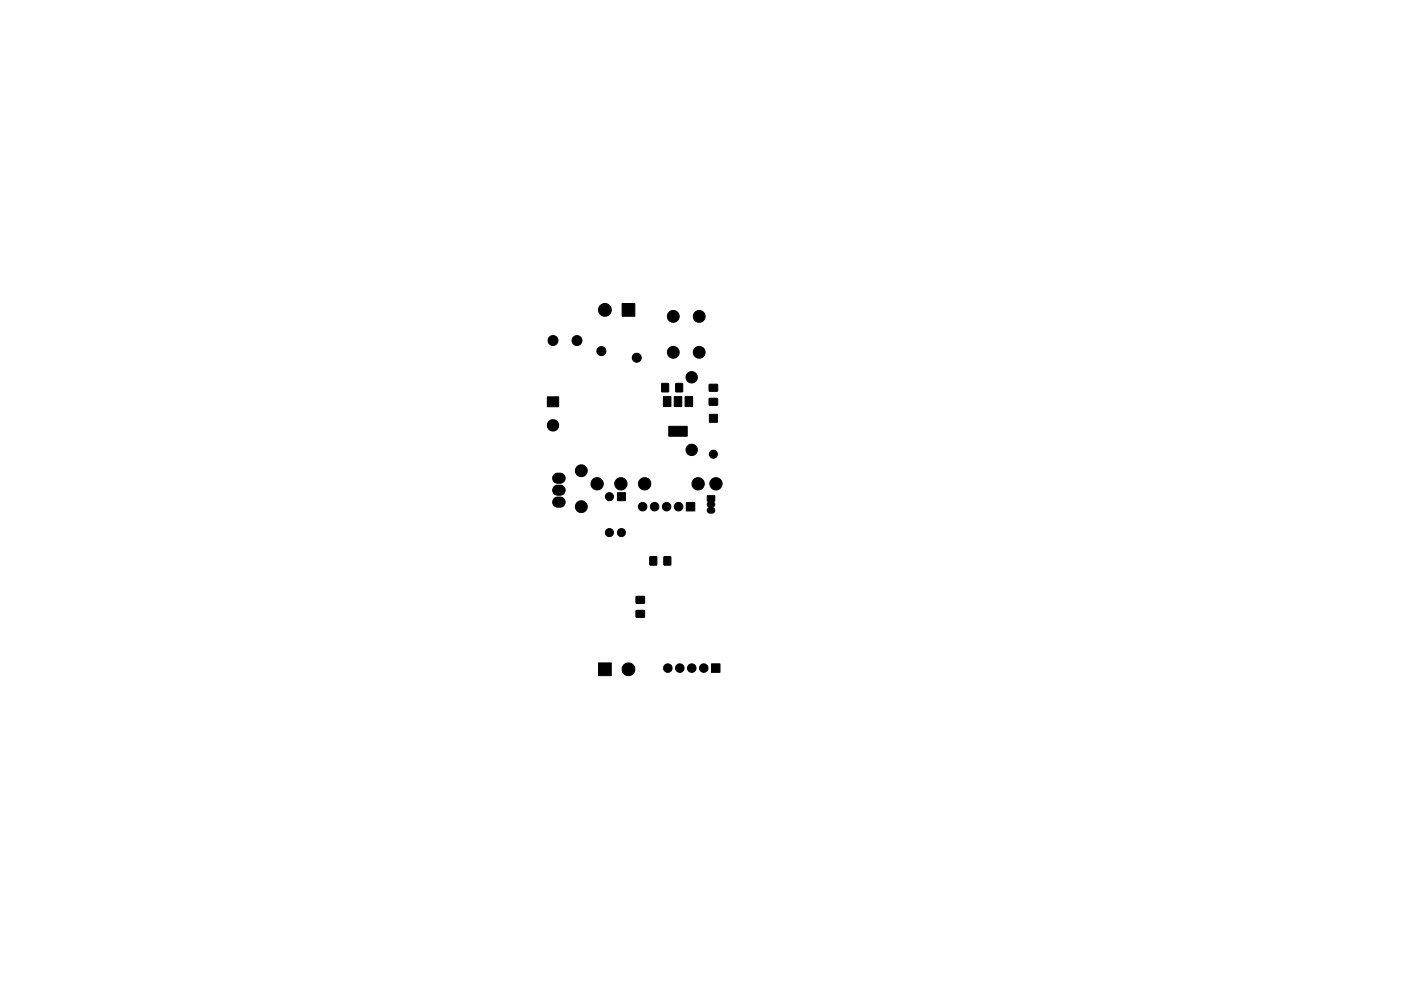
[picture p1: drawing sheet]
<svg xmlns="http://www.w3.org/2000/svg" width="297mm" height="210mm" viewBox="0 0 297 210" stroke-linecap="round" stroke-linejoin="round" font-family="sans-serif">
<g fill="#000" stroke="#000" stroke-width=".21">
<path d="M131.9 64.4h2.7v2.7h-2.7zM116 84.2h2.5v2.1h-2.5zM140.3 81.4h1.5l-.1 1.7h-1.4zM140.6 84.1h1.7v2.1h-1.7zM142.9 84.1h1.7v2.1h-1.7zM143.3 81.4h1.4v1.7h-1.4zM141.8 90.4h3.9v2.1h-3.9zM145.2 84.1h1.7v2.1h-1.7zM150.4 84.5h1.7v1.4l-1.7 .1zM150.4 81.6l1.7-.1v1.5h-1.7zM150.4 87.9h1.7v1.7h-1.7zM117.5 105.8l.5-.3h.8a1.07 1.07 0 0 1 1 1 1.07 1.07 0 0 1-1 1.1h-.6a1.07 1.07 0 0 1-1-.7 1.07 1.07 0 0 1 .3-1.1z"/>
<path d="M117.5 103.2l.5-.3h.8a1.07 1.07 0 0 1 1 1.1 1.07 1.07 0 0 1-1 1.1h-.6a1.07 1.07 0 0 1-1-.7 1.07 1.07 0 0 1 .3-1.2zM117.5 100.7l.5-.3h.8a1.07 1.07 0 0 1 1 1.1 1.07 1.07 0 0 1-1 1h-.6a1.07 1.07 0 0 1-1-.7 1.07 1.07 0 0 1 .3-1.1zM130.9 104.5h1.7v1.7h-1.7zM137.8 118.1l1.4 .1v1.7l-1.4-.1zM140.8 118.1l1.4 .1v1.7l-1.4-.1zM145.5 106.6h1.8v1.8h-1.8zM149.9 105.2h1.7v1.1l-.3 .1a.75 .75 0 0 1-.1 1.3 .61 .61 0 0 1 .3 .6 .61 .61 0 0 1-.5 .6h-.5a.66 .66 0 0 1-.5-.6 .66 .66 0 0 1 .3-.7 .73 .73 0 0 1-.1-1.2l-.3-.1zM134.9 129.5h1.7v1.4l-1.7 .1zM134.9 126.6l1.7-.1v1.5h-1.7zM126.9 140.6h2.7v2.7h-2.7zM150.8 140.8h1.9v1.8h-1.9z"/>
<circle cx="117.2" cy="72.2" r="1.06"/>
<circle cx="122.3" cy="72.3" r="1.06"/>
<circle cx="127.5" cy="74.5" r=".96"/>
<circle cx="128.3" cy="65.7" r="1.36"/>
<circle cx="135" cy="75.9" r=".96"/>
<circle cx="142.8" cy="74.7" r="1.26"/>
<circle cx="142.8" cy="67.1" r="1.26"/>
<circle cx="148.2" cy="74.7" r="1.26"/>
<circle cx="148.3" cy="67.1" r="1.26"/>
<circle cx="117.3" cy="90.2" r="1.21"/>
<circle cx="123.3" cy="99.9" r="1.26"/>
<circle cx="146.7" cy="80" r="1.21"/>
<circle cx="146.7" cy="95.4" r="1.21"/>
<circle cx="151.3" cy="96.4" r=".86"/>
<circle cx="123.2" cy="107.5" r="1.26"/>
<circle cx="126.6" cy="102.6" r="1.31"/>
<circle cx="129.2" cy="113" r=".86"/>
<circle cx="129.2" cy="105.4" r=".86"/>
<circle cx="131.6" cy="102.6" r="1.31"/>
<circle cx="131.7" cy="113" r=".86"/>
<circle cx="136.2" cy="107.5" r=".9"/>
<circle cx="136.7" cy="102.6" r="1.31"/>
<circle cx="138.8" cy="107.5" r=".9"/>
<circle cx="141.3" cy="107.5" r=".9"/>
<circle cx="143.9" cy="107.5" r=".9"/>
<circle cx="148" cy="102.6" r="1.31"/>
<circle cx="151.8" cy="102.6" r="1.31"/>
<circle cx="133.3" cy="142" r="1.36"/>
<circle cx="141.6" cy="141.8" r=".9"/>
<circle cx="144.1" cy="141.8" r=".9"/>
<circle cx="146.7" cy="141.8" r=".9"/>
<circle cx="149.2" cy="141.8" r=".9"/>
</g>
</svg>
